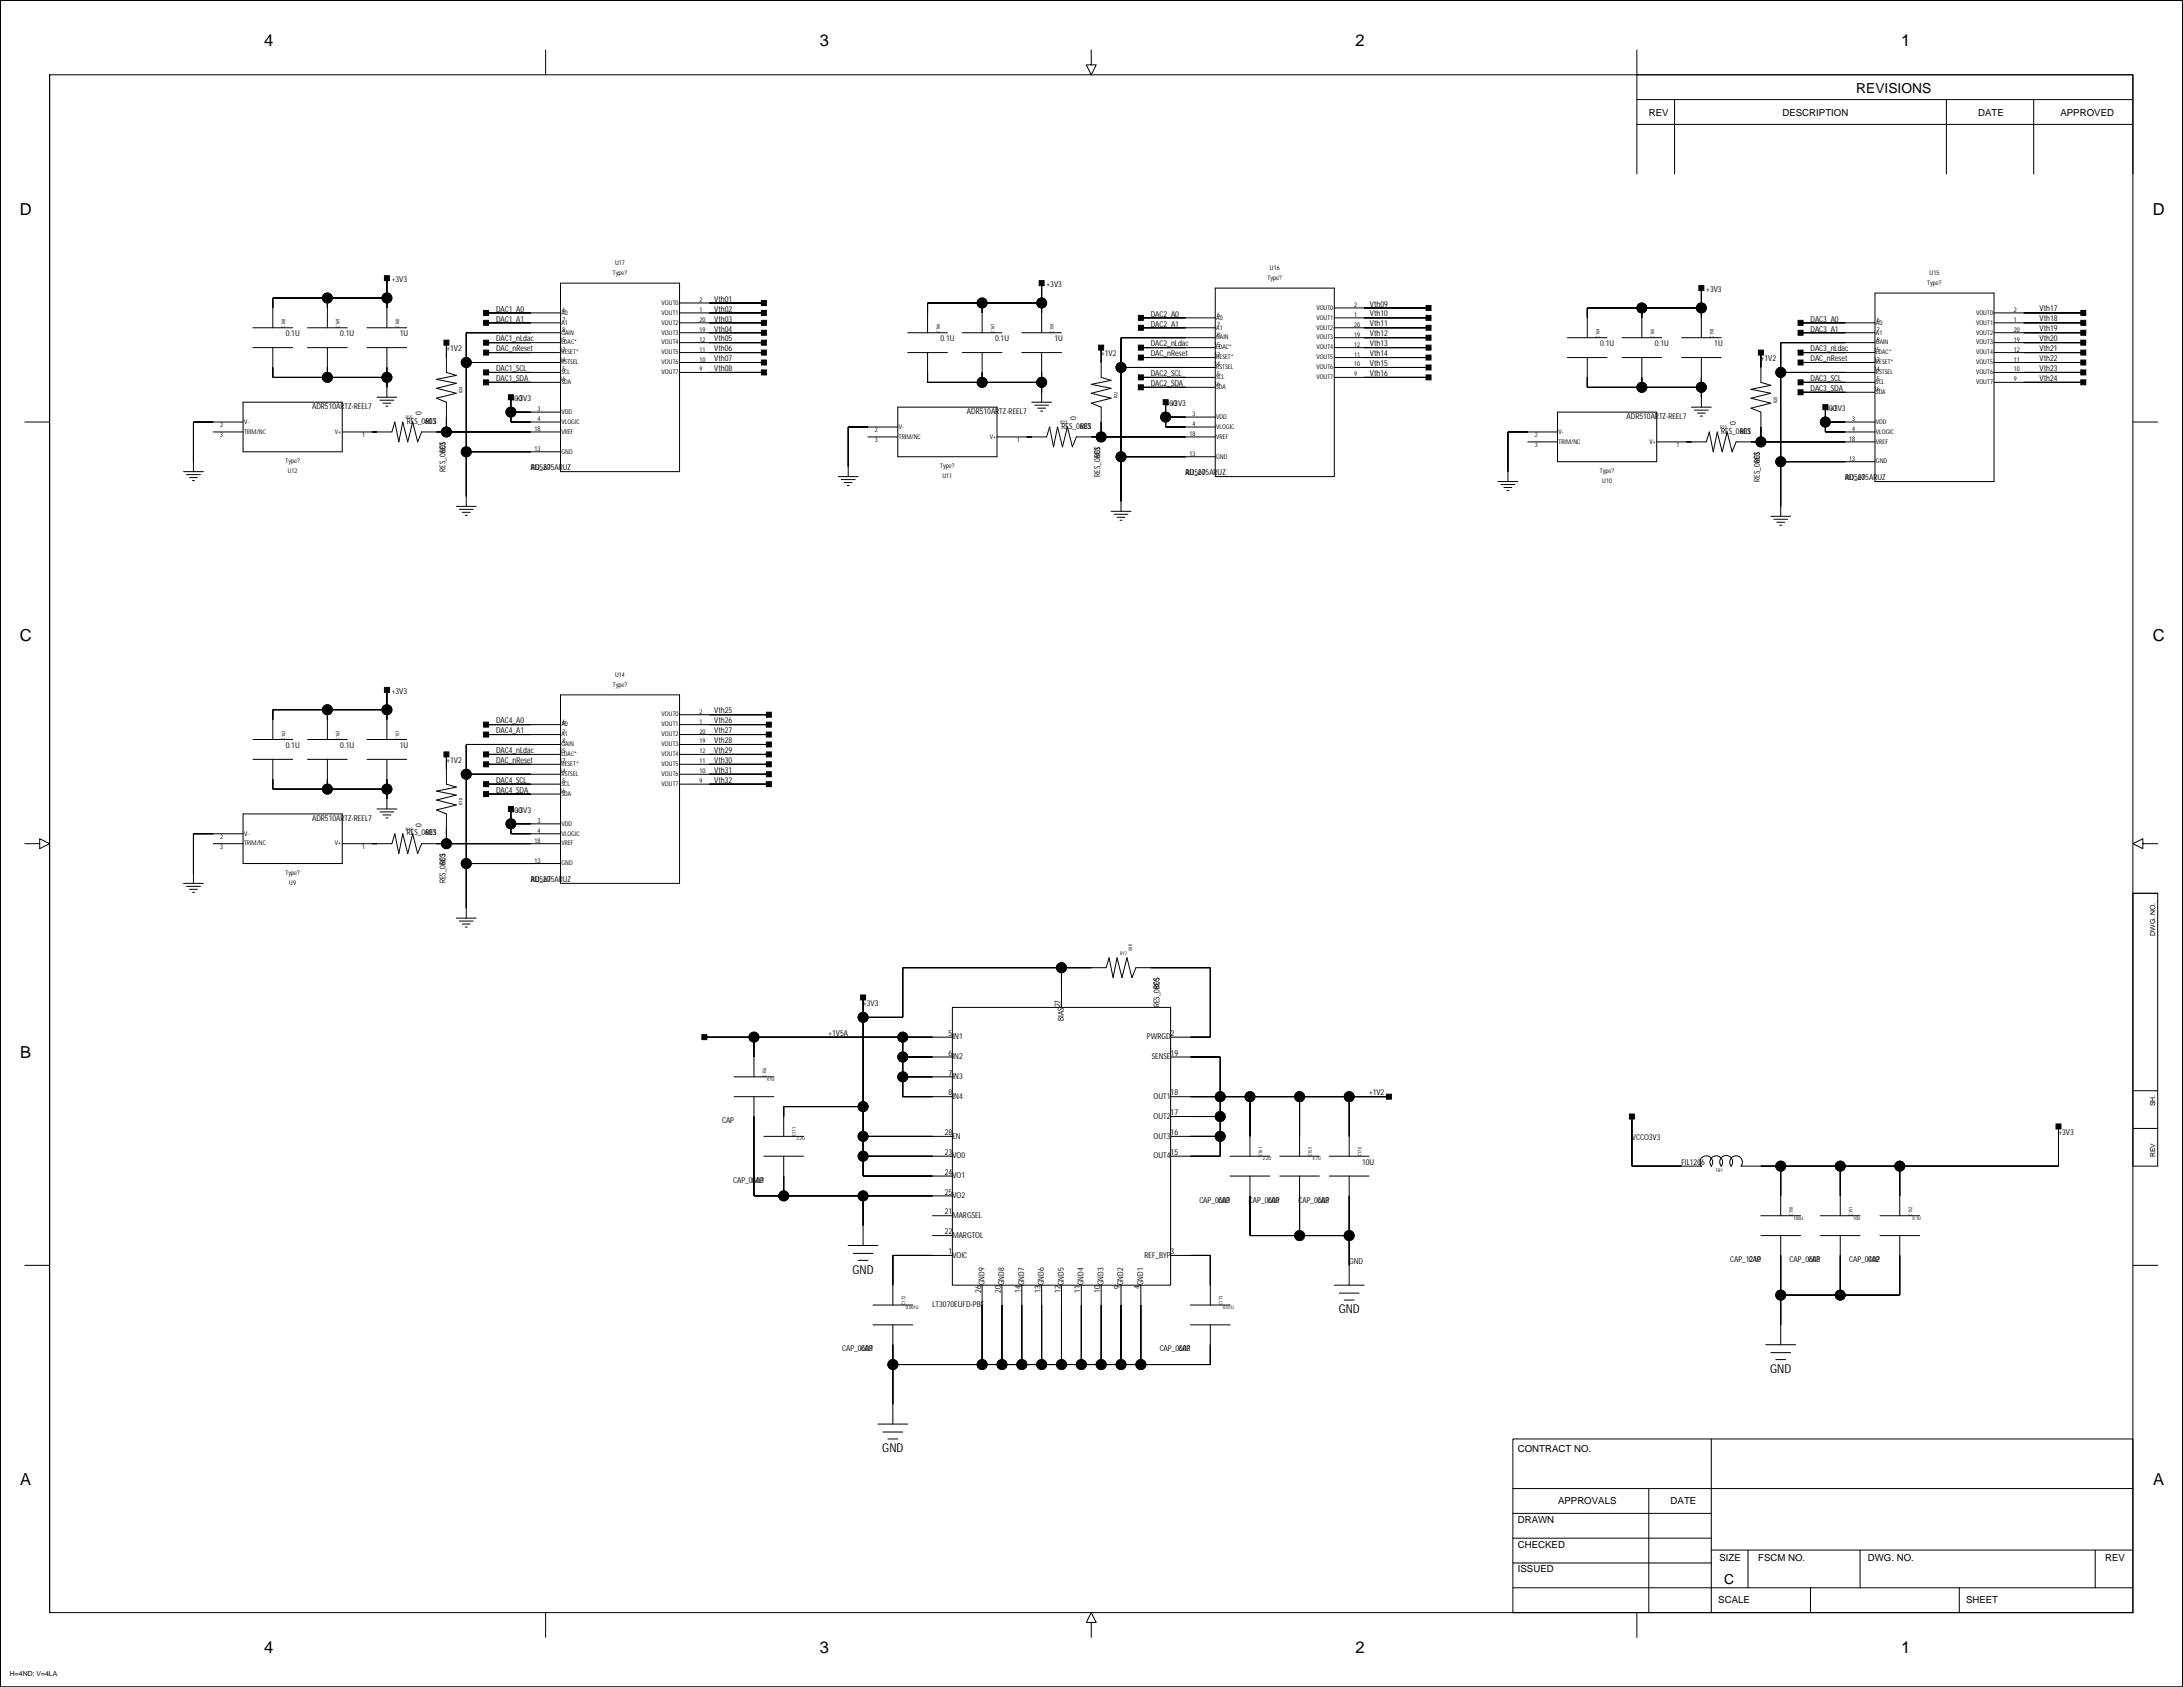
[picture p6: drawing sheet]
<svg xmlns="http://www.w3.org/2000/svg" width="559mm" height="432mm" viewBox="0 0 559 432" stroke-linecap="round" stroke-linejoin="round" font-family="sans-serif">
<defs><g id="words">
<g font-size="4.2">
<text x="67.6" y="11.8">4</text>
<text x="209.8" y="11.8">3</text>
<text x="347" y="11.8">2</text>
<text x="486.6" y="11.8">1</text>
<text x="5.1" y="54.9">D</text>
<text x="551" y="54.9">D</text>
<text x="5.1" y="164.1">C</text>
<text x="551" y="164.1">C</text>
<text x="5.2" y="270.8">B</text>
<text x="5.2" y="380">A</text>
<text x="551.2" y="380">A</text>
<text x="67.6" y="423.2">4</text>
<text x="209.8" y="423.2">3</text>
<text x="347" y="423.2">2</text>
<text x="486.6" y="423.2">1</text>
</g>
<g font-size="3.5">
<text x="475.2" y="23.7">REVISIONS</text>
<text x="441.4" y="405.5">C</text>
</g>
<g font-size="3.1">
<text x="218.2" y="326">GND</text>
<text x="342.7" y="336.2">GND</text>
<text x="453.1" y="351.4">GND</text>
<text x="225.9" y="371.7">GND</text>
</g>
<g font-size="2.5">
<text x="422.1" y="29.7">REV</text>
<text x="456.3" y="29.7">DESCRIPTION</text>
<text x="506.4" y="29.7">DATE</text>
<text x="527.4" y="29.7">APPROVED</text>
<text x="388.5" y="371.7">CONTRACT NO.</text>
<text x="388.5" y="389.8">DRAWN</text>
<text x="398.8" y="384.9">APPROVALS</text>
<text x="427.6" y="384.9">DATE</text>
<text x="388.5" y="396.1">CHECKED</text>
<text x="440.1" y="399.7">SIZE</text>
<text x="450" y="399.7">FSCM NO.</text>
<text x="478.1" y="399.7">DWG. NO.</text>
<text x="538.9" y="399.7">REV</text>
<text x="388.5" y="402.5">ISSUED</text>
<text x="439.8" y="410.3">SCALE</text>
<text x="503.3" y="410.3">SHEET</text>
</g>
<g font-size="2.1">
<text x="100.3" y="72.2">+3V3</text>
<text x="182.8" y="77.2">Vth01</text>
<text x="267.9" y="73.4">+3V3</text>
<text x="436.8" y="74.7">+3V3</text>
<text x="127" y="82.3">DAC1_A1</text>
<text x="127" y="79.8">DAC1_A0</text>
<text x="182.8" y="79.8">Vth02</text>
<text x="182.8" y="82.3">Vth03</text>
<text x="294.6" y="83.6">DAC2_A1</text>
<text x="294.6" y="81">DAC2_A0</text>
<text x="350.7" y="78.5">Vth09</text>
<text x="350.7" y="81">Vth10</text>
<text x="350.7" y="83.5">Vth11</text>
<text x="463.4" y="82.3">DAC3_A0</text>
<text x="522.1" y="79.7">Vth17</text>
<text x="522.1" y="82.3">Vth18</text>
<text x="73.1" y="86.1">0.1U</text>
<text x="87.1" y="86.1">0.1U</text>
<text x="102.3" y="86.1">1U</text>
<text x="114.3" y="89.9">+1V2</text>
<text x="127" y="89.9">DAC_nReset</text>
<text x="127" y="87.4">DAC1_nLdac</text>
<text x="182.8" y="84.9">Vth04</text>
<text x="182.8" y="87.4">Vth05</text>
<text x="182.8" y="89.9">Vth06</text>
<text x="240.7" y="87.4">0.1U</text>
<text x="254.7" y="87.4">0.1U</text>
<text x="269.9" y="87.4">1U</text>
<text x="294.6" y="88.7">DAC2_nLdac</text>
<text x="350.7" y="86.1">Vth12</text>
<text x="350.7" y="88.6">Vth13</text>
<text x="409.6" y="88.7">0.1U</text>
<text x="423.6" y="88.7">0.1U</text>
<text x="438.8" y="88.7">1U</text>
<text x="463.4" y="84.9">DAC3_A1</text>
<text x="463.4" y="89.9">DAC3_nLdac</text>
<text x="522.1" y="84.8">Vth19</text>
<text x="522.1" y="87.3">Vth20</text>
<text x="522.1" y="89.9">Vth21</text>
<text x="127" y="95">DAC1_SCL</text>
<text x="182.8" y="92.5">Vth07</text>
<text x="182.8" y="95">Vth08</text>
<text x="281.9" y="91.2">+1V2</text>
<text x="294.6" y="91.2">DAC_nReset</text>
<text x="350.7" y="91.1">Vth14</text>
<text x="350.7" y="93.7">Vth15</text>
<text x="450.7" y="92.5">+1V2</text>
<text x="463.4" y="92.5">DAC_nReset</text>
<text x="522.1" y="92.4">Vth22</text>
<text x="522.1" y="95">Vth23</text>
<text x="127" y="97.5">DAC1_SDA</text>
<text x="294.6" y="98.8">DAC2_SDA</text>
<text x="294.6" y="96.3">DAC2_SCL</text>
<text x="350.7" y="96.2">Vth16</text>
<text x="463.4" y="100.1">DAC3_SDA</text>
<text x="463.4" y="97.5">DAC3_SCL</text>
<text x="522.1" y="97.5">Vth24</text>
<text x="79.9" y="104.6">ADR510ARTZ-REEL7</text>
<text x="107.9" y="106.2" transform="rotate(-90 107.9 106.2)">0</text>
<text x="130.8" y="102.6">400</text>
<text x="132" y="102.6">+3V3</text>
<text x="247.5" y="105.9">ADR510ARTZ-REEL7</text>
<text x="275.5" y="107.5" transform="rotate(-90 275.5 107.5)">0</text>
<text x="298.4" y="103.9">400</text>
<text x="299.7" y="103.9">+3V3</text>
<text x="416.4" y="107.2">ADR510ARTZ-REEL7</text>
<text x="467.3" y="105.2">400</text>
<text x="468.5" y="105.2">+3V3</text>
<text x="104.1" y="108.5">RES_0603</text>
<text x="108.9" y="108.5">RES</text>
<text x="271.7" y="109.7">RES_0603</text>
<text x="276.5" y="109.7">RES</text>
<text x="440.6" y="111">RES_0603</text>
<text x="444.4" y="108.8" transform="rotate(-90 444.4 108.8)">0</text>
<text x="445.4" y="111">RES</text>
<text x="114" y="115.9" transform="rotate(-90 114 115.9)">RES</text>
<text x="281.6" y="117.2" transform="rotate(-90 281.6 117.2)">RES</text>
<text x="450.5" y="118.5" transform="rotate(-90 450.5 118.5)">RES</text>
<text x="114" y="120.7" transform="rotate(-90 114 120.7)">RES_0603</text>
<text x="135.9" y="120.4">RU_20</text>
<text x="135.9" y="120.4">AD5675ARUZ</text>
<text x="281.6" y="122" transform="rotate(-90 281.6 122)">RES_0603</text>
<text x="303.5" y="121.7">RU_20</text>
<text x="303.5" y="121.7">AD5675ARUZ</text>
<text x="450.5" y="123.3" transform="rotate(-90 450.5 123.3)">RES_0603</text>
<text x="472.3" y="122.9">AD5675ARUZ</text>
<text x="472.3" y="122.9">RU_20</text>
<text x="100.3" y="177.5">+3V3</text>
<text x="127" y="185.2">DAC4_A0</text>
<text x="182.8" y="182.6">Vth25</text>
<text x="182.8" y="185.2">Vth26</text>
<text x="73.1" y="191.5">0.1U</text>
<text x="87.1" y="191.5">0.1U</text>
<text x="102.3" y="191.5">1U</text>
<text x="127" y="187.7">DAC4_A1</text>
<text x="182.8" y="187.7">Vth27</text>
<text x="182.8" y="190.2">Vth28</text>
<text x="114.3" y="195.3">+1V2</text>
<text x="127" y="195.3">DAC_nReset</text>
<text x="127" y="192.8">DAC4_nLdac</text>
<text x="182.8" y="192.8">Vth29</text>
<text x="182.8" y="195.3">Vth30</text>
<text x="182.8" y="197.9">Vth31</text>
<text x="127" y="202.9">DAC4_SDA</text>
<text x="127" y="200.4">DAC4_SCL</text>
<text x="182.8" y="200.4">Vth32</text>
<text x="130.8" y="208">400</text>
<text x="132" y="208">+3V3</text>
<text x="79.9" y="210">ADR510ARTZ-REEL7</text>
<text x="104.1" y="213.8">RES_0603</text>
<text x="107.9" y="211.6" transform="rotate(-90 107.9 211.6)">0</text>
<text x="108.9" y="213.8">RES</text>
<text x="114" y="221.3" transform="rotate(-90 114 221.3)">RES</text>
<text x="114" y="226.1" transform="rotate(-90 114 226.1)">RES_0603</text>
<text x="135.9" y="225.8">RU_20</text>
<text x="135.9" y="225.8">AD5675ARUZ</text>
<text x="220.9" y="257.5">+3V3</text>
<text x="271.4" y="257.8" transform="rotate(-90 271.4 257.8)">27</text>
<text x="296.8" y="257.8" transform="rotate(-90 296.8 257.8)">RES_0805</text>
<text x="296.8" y="253.1" transform="rotate(-90 296.8 253.1)">RES</text>
<text x="272.3" y="261.3" transform="rotate(-90 272.3 261.3)">BIAS</text>
<text x="212" y="265.1">+1V5A</text>
<text x="242.8" y="265.1">5</text>
<text x="243.8" y="266">IN1</text>
<text x="293.6" y="266">PW</text>
<text x="296.3" y="266">RGD</text>
<text x="299.7" y="265.1">2</text>
<text x="242.8" y="270.2">6</text>
<text x="242.8" y="275.3">7</text>
<text x="243.8" y="271.1">IN2</text>
<text x="294.8" y="271.1">SENSE</text>
<text x="299.7" y="270.2">19</text>
<text x="242.8" y="280.4">8</text>
<text x="243.8" y="276.2">IN3</text>
<text x="243.8" y="281.3">IN4</text>
<text x="295.3" y="281.3">OUT1</text>
<text x="299.7" y="280.4">18</text>
<text x="350.4" y="280.4">+1V2</text>
<text x="184.8" y="287.5">CAP</text>
<text x="295.3" y="286.4">OUT2</text>
<text x="299.7" y="285.5">17</text>
<text x="241.9" y="290.5">28</text>
<text x="243.8" y="291.4">EN</text>
<text x="295.3" y="291.4">OUT3</text>
<text x="299.7" y="290.5">16</text>
<text x="417.7" y="291.8">VCCO3V3</text>
<text x="526.9" y="290.5">+3V3</text>
<text x="241.9" y="295.6">23</text>
<text x="243.8" y="296.5">VO0</text>
<text x="295.3" y="296.5">OUT4</text>
<text x="299.7" y="295.6">15</text>
<text x="348.7" y="298.2">10U</text>
<text x="430.4" y="298.2">FIL1206</text>
<text x="187.7" y="302.7">CAP_0603</text>
<text x="192.4" y="302.7">CAP</text>
<text x="241.9" y="300.7">24</text>
<text x="241.9" y="305.8">25</text>
<text x="243.8" y="301.6">VO1</text>
<text x="241.9" y="310.9">21</text>
<text x="243.8" y="306.7">VO2</text>
<text x="243.8" y="311.7">MARGSEL</text>
<text x="307" y="307.8">CAP_0603</text>
<text x="311.8" y="307.8">CAP</text>
<text x="319.7" y="307.8">CAP_0603</text>
<text x="324.5" y="307.8">CAP</text>
<text x="332.4" y="307.8">CAP_0603</text>
<text x="337.2" y="307.8">CAP</text>
<text x="241.9" y="315.9">22</text>
<text x="243.8" y="316.8">MARGTOL</text>
<text x="242.8" y="321">1</text>
<text x="243.8" y="321.9">VOIC</text>
<text x="292.9" y="321.9">REF_BYP</text>
<text x="299.7" y="321">3</text>
<text x="345.4" y="323.6">GND</text>
<text x="442.9" y="323">CAP_1210</text>
<text x="447.7" y="323">CAP</text>
<text x="458.1" y="323">CAP_0603</text>
<text x="462.9" y="323">CAP</text>
<text x="473.3" y="323">CAP_0402</text>
<text x="478.1" y="323">CAP</text>
<text x="252" y="329" transform="rotate(-90 252 329)">GND9</text>
<text x="257" y="329" transform="rotate(-90 257 329)">GND8</text>
<text x="262.1" y="329" transform="rotate(-90 262.1 329)">GND7</text>
<text x="267.2" y="329" transform="rotate(-90 267.2 329)">GND6</text>
<text x="272.3" y="329" transform="rotate(-90 272.3 329)">GND5</text>
<text x="277.4" y="329" transform="rotate(-90 277.4 329)">GND4</text>
<text x="282.4" y="329" transform="rotate(-90 282.4 329)">GND3</text>
<text x="286.7" y="329.9" transform="rotate(-90 286.7 329.9)">9</text>
<text x="287.5" y="329" transform="rotate(-90 287.5 329)">GND2</text>
<text x="291.7" y="329.9" transform="rotate(-90 291.7 329.9)">4</text>
<text x="292.6" y="329" transform="rotate(-90 292.6 329)">GND1</text>
<text x="238.7" y="334.6">LT3070EUFD-PBF</text>
<text x="251.1" y="330.9" transform="rotate(-90 251.1 330.9)">26</text>
<text x="256.2" y="330.9" transform="rotate(-90 256.2 330.9)">20</text>
<text x="261.3" y="330.9" transform="rotate(-90 261.3 330.9)">14</text>
<text x="266.4" y="330.9" transform="rotate(-90 266.4 330.9)">13</text>
<text x="271.4" y="330.9" transform="rotate(-90 271.4 330.9)">12</text>
<text x="276.5" y="330.9" transform="rotate(-90 276.5 330.9)">11</text>
<text x="281.6" y="330.9" transform="rotate(-90 281.6 330.9)">10</text>
<text x="215.6" y="345.9">CAP_0603</text>
<text x="220.4" y="345.9">CAP</text>
<text x="296.9" y="345.9">CAP_0603</text>
<text x="301.6" y="345.9">CAP</text>
</g>
<g font-size="1.8">
<text x="551.7" y="239.5" transform="rotate(-90 551.7 239.5)">DWG. NO.</text>
<text x="551.7" y="283.2" transform="rotate(-90 551.7 283.2)">SH.</text>
<text x="551.7" y="296.2" transform="rotate(-90 551.7 296.2)">REV</text>
<text x="2.5" y="428.9">H=4ND; V=4LA</text>
</g>
<g font-size="1.7">
<text x="156.9" y="70.4">Type?</text>
<text x="157.5" y="67.8">U17</text>
<text x="324.5" y="71.7">Type?</text>
<text x="325.1" y="69.1">U16</text>
<text x="493.9" y="70.4">U15</text>
<text x="179" y="77.3">2</text>
<text x="493.3" y="72.9">Type?</text>
<text x="143.7" y="80.5">A0</text>
<text x="143.7" y="83.1">A1</text>
<text x="144" y="82.4">7</text>
<text x="144" y="79.8">6</text>
<text x="169.4" y="78">VOUT0</text>
<text x="169.4" y="80.5">VOUT1</text>
<text x="169.4" y="83.1">VOUT2</text>
<text x="179" y="79.8">1</text>
<text x="179" y="82.4">20</text>
<text x="311.3" y="81.8">A0</text>
<text x="311.6" y="83.6">7</text>
<text x="311.6" y="81.1">6</text>
<text x="337" y="79.3">VOUT0</text>
<text x="337" y="81.8">VOUT1</text>
<text x="346.6" y="78.6">2</text>
<text x="346.6" y="81.1">1</text>
<text x="346.6" y="83.6">20</text>
<text x="480.2" y="83.1">A0</text>
<text x="480.5" y="82.4">6</text>
<text x="505.8" y="80.5">VOUT0</text>
<text x="505.8" y="83.1">VOUT1</text>
<text x="515.5" y="79.8">2</text>
<text x="515.5" y="82.4">1</text>
<text x="143.2" y="90">17</text>
<text x="143.2" y="87.5">15</text>
<text x="143.7" y="85.6">GAIN</text>
<text x="143.7" y="88.2">LDAC*</text>
<text x="144" y="84.9">8</text>
<text x="169.4" y="85.6">VOUT3</text>
<text x="169.4" y="88.2">VOUT4</text>
<text x="179" y="84.9">19</text>
<text x="179" y="87.5">12</text>
<text x="179" y="90">11</text>
<text x="310.8" y="88.7">15</text>
<text x="311.3" y="84.4">A1</text>
<text x="311.3" y="86.9">GAIN</text>
<text x="311.3" y="89.4">LDAC*</text>
<text x="311.6" y="86.2">8</text>
<text x="337" y="84.4">VOUT2</text>
<text x="337" y="86.9">VOUT3</text>
<text x="337" y="89.4">VOUT4</text>
<text x="346.6" y="86.2">19</text>
<text x="346.6" y="88.7">12</text>
<text x="479.7" y="90">15</text>
<text x="480.2" y="85.6">A1</text>
<text x="480.2" y="88.2">GAIN</text>
<text x="480.5" y="84.9">7</text>
<text x="480.5" y="87.5">8</text>
<text x="505.8" y="85.6">VOUT2</text>
<text x="505.8" y="88.2">VOUT3</text>
<text x="515.5" y="84.9">20</text>
<text x="515.5" y="87.5">19</text>
<text x="515.5" y="90">12</text>
<text x="143.2" y="92.5">14</text>
<text x="143.7" y="90.7">RESET*</text>
<text x="143.7" y="93.2">RSTSEL</text>
<text x="143.7" y="95.8">SCL</text>
<text x="144" y="95.1">5</text>
<text x="169.4" y="90.7">VOUT5</text>
<text x="169.4" y="93.2">VOUT6</text>
<text x="169.4" y="95.8">VOUT7</text>
<text x="179" y="92.5">10</text>
<text x="179" y="95.1">9</text>
<text x="310.8" y="93.8">14</text>
<text x="310.8" y="91.3">17</text>
<text x="311.3" y="92">RESET*</text>
<text x="311.3" y="94.5">RSTSEL</text>
<text x="337" y="92">VOUT5</text>
<text x="337" y="94.5">VOUT6</text>
<text x="346.6" y="91.3">11</text>
<text x="346.6" y="93.8">10</text>
<text x="479.7" y="92.5">17</text>
<text x="479.7" y="95.1">14</text>
<text x="480.2" y="90.7">LDAC*</text>
<text x="480.2" y="93.2">RESET*</text>
<text x="480.2" y="95.8">RSTSEL</text>
<text x="505.8" y="90.7">VOUT4</text>
<text x="505.8" y="93.2">VOUT5</text>
<text x="505.8" y="95.8">VOUT6</text>
<text x="515.5" y="92.5">11</text>
<text x="515.5" y="95.1">10</text>
<text x="143.2" y="97.6">16</text>
<text x="143.7" y="98.3">SDA</text>
<text x="310.8" y="98.9">16</text>
<text x="311.3" y="97.1">SCL</text>
<text x="311.3" y="99.6">SDA</text>
<text x="311.6" y="96.3">5</text>
<text x="337" y="97.1">VOUT7</text>
<text x="346.6" y="96.3">9</text>
<text x="479.7" y="100.2">16</text>
<text x="480.2" y="98.3">SCL</text>
<text x="480.2" y="100.9">SDA</text>
<text x="480.5" y="97.6">5</text>
<text x="505.8" y="98.3">VOUT7</text>
<text x="515.5" y="97.6">9</text>
<text x="137.6" y="107.8">4</text>
<text x="137.6" y="105.2">3</text>
<text x="143.7" y="105.9">VDD</text>
<text x="305.2" y="106.5">3</text>
<text x="311.3" y="107.2">VDD</text>
<text x="474.1" y="107.8">3</text>
<text x="56.4" y="111.9">3</text>
<text x="56.4" y="109.4">2</text>
<text x="62.5" y="108.5">V-</text>
<text x="62.5" y="111">TRIM/NC</text>
<text x="85.7" y="111">V+</text>
<text x="92.7" y="111.9">1</text>
<text x="136.9" y="110.3">18</text>
<text x="143.7" y="108.5">VLOGIC</text>
<text x="143.7" y="111">VREF</text>
<text x="224" y="110.7">2</text>
<text x="224" y="113.2">3</text>
<text x="230.1" y="109.7">V-</text>
<text x="230.1" y="112.3">TRIM/NC</text>
<text x="253.3" y="112.3">V+</text>
<text x="260.3" y="113.2">1</text>
<text x="304.5" y="111.6">18</text>
<text x="305.2" y="109">4</text>
<text x="311.3" y="109.7">VLOGIC</text>
<text x="311.3" y="112.3">VREF</text>
<text x="392.8" y="111.9">2</text>
<text x="398.9" y="111">V-</text>
<text x="398.9" y="113.6">TRIM/NC</text>
<text x="422.2" y="113.6">V+</text>
<text x="473.3" y="112.8">18</text>
<text x="474.1" y="110.3">4</text>
<text x="480.2" y="108.5">VDD</text>
<text x="480.2" y="111">VLOGIC</text>
<text x="480.2" y="113.6">VREF</text>
<text x="73.1" y="118.6">Type?</text>
<text x="136.9" y="115.4">13</text>
<text x="143.7" y="116.1">GND</text>
<text x="240.7" y="119.9">Type?</text>
<text x="304.5" y="116.7">13</text>
<text x="311.3" y="117.4">GND</text>
<text x="392.8" y="114.5">3</text>
<text x="429.2" y="114.5">1</text>
<text x="473.3" y="117.9">13</text>
<text x="480.2" y="118.6">GND</text>
<text x="73.7" y="121.2">U12</text>
<text x="241.3" y="122.4">U11</text>
<text x="409.5" y="121.2">Type?</text>
<text x="410.1" y="123.7">U10</text>
<text x="157.5" y="173.2">U14</text>
<text x="156.9" y="175.8">Type?</text>
<text x="143.7" y="185.9">A0</text>
<text x="144" y="185.2">6</text>
<text x="169.4" y="183.4">VOUT0</text>
<text x="169.4" y="185.9">VOUT1</text>
<text x="179" y="182.7">2</text>
<text x="179" y="185.2">1</text>
<text x="143.7" y="188.5">A1</text>
<text x="143.7" y="191">GAIN</text>
<text x="144" y="190.3">8</text>
<text x="144" y="187.8">7</text>
<text x="169.4" y="188.5">VOUT2</text>
<text x="169.4" y="191">VOUT3</text>
<text x="179" y="187.8">20</text>
<text x="179" y="190.3">19</text>
<text x="143.2" y="197.9">14</text>
<text x="143.2" y="195.4">17</text>
<text x="143.2" y="192.8">15</text>
<text x="143.7" y="193.5">LDAC*</text>
<text x="143.7" y="196.1">RESET*</text>
<text x="169.4" y="193.5">VOUT4</text>
<text x="169.4" y="196.1">VOUT5</text>
<text x="179" y="192.8">12</text>
<text x="179" y="195.4">11</text>
<text x="179" y="197.9">10</text>
<text x="143.2" y="203">16</text>
<text x="143.7" y="198.6">RSTSEL</text>
<text x="143.7" y="201.2">SCL</text>
<text x="143.7" y="203.7">SDA</text>
<text x="144" y="200.5">5</text>
<text x="169.4" y="198.6">VOUT6</text>
<text x="169.4" y="201.2">VOUT7</text>
<text x="179" y="200.5">9</text>
<text x="56.4" y="214.8">2</text>
<text x="62.5" y="213.9">V-</text>
<text x="136.9" y="215.7">18</text>
<text x="137.6" y="213.2">4</text>
<text x="137.6" y="210.6">3</text>
<text x="143.7" y="211.3">VDD</text>
<text x="143.7" y="213.9">VLOGIC</text>
<text x="56.4" y="217.3">3</text>
<text x="62.5" y="216.4">TRIM/NC</text>
<text x="85.7" y="216.4">V+</text>
<text x="92.7" y="217.3">1</text>
<text x="136.9" y="220.8">13</text>
<text x="143.7" y="216.4">VREF</text>
<text x="143.7" y="221.5">GND</text>
<text x="73.1" y="224">Type?</text>
<text x="74" y="226.6">U9</text>
</g>
<g font-size="1.2">
<text x="73" y="83.9" transform="rotate(-90 73 83.9)">C168</text>
<text x="86.9" y="83.9" transform="rotate(-90 86.9 83.9)">C169</text>
<text x="102.2" y="83.9" transform="rotate(-90 102.2 83.9)">C160</text>
<text x="240.6" y="85.2" transform="rotate(-90 240.6 85.2)">C166</text>
<text x="254.5" y="85.2" transform="rotate(-90 254.5 85.2)">C167</text>
<text x="269.8" y="85.2" transform="rotate(-90 269.8 85.2)">C159</text>
<text x="409.4" y="86.4" transform="rotate(-90 409.4 86.4)">C164</text>
<text x="423.4" y="86.4" transform="rotate(-90 423.4 86.4)">C165</text>
<text x="438.6" y="86.4" transform="rotate(-90 438.6 86.4)">C158</text>
<text x="118.4" y="100.7" transform="rotate(-90 118.4 100.7)">R24</text>
<text x="286" y="101.9" transform="rotate(-90 286 101.9)">R22</text>
<text x="103.9" y="107.3">R25</text>
<text x="454.9" y="103.2" transform="rotate(-90 454.9 103.2)">R20</text>
<text x="271.5" y="108.5">R23</text>
<text x="440.3" y="109.8">R21</text>
<text x="73" y="189.3" transform="rotate(-90 73 189.3)">C162</text>
<text x="86.9" y="189.3" transform="rotate(-90 86.9 189.3)">C163</text>
<text x="102.2" y="189.3" transform="rotate(-90 102.2 189.3)">C157</text>
<text x="118.4" y="206" transform="rotate(-90 118.4 206)">R18</text>
<text x="103.9" y="212.7">R19</text>
<text x="286.7" y="244.4">R17</text>
<text x="289.8" y="243.4" transform="rotate(-90 289.8 243.4)">50K</text>
<text x="196.1" y="275.6" transform="rotate(-90 196.1 275.6)">C156</text>
<text x="196.3" y="276.6">47U</text>
<text x="203.7" y="290.9" transform="rotate(-90 203.7 290.9)">C171</text>
<text x="203.9" y="291.9">2.2U</text>
<text x="323.1" y="295.9" transform="rotate(-90 323.1 295.9)">C161</text>
<text x="323.3" y="297">2.2U</text>
<text x="335.8" y="295.9" transform="rotate(-90 335.8 295.9)">C155</text>
<text x="336" y="297">4.7U</text>
<text x="348.5" y="295.9" transform="rotate(-90 348.5 295.9)">C170</text>
<text x="439.3" y="300.1">FB1</text>
<text x="459" y="311.2" transform="rotate(-90 459 311.2)">C150</text>
<text x="474.2" y="311.2" transform="rotate(-90 474.2 311.2)">C151</text>
<text x="489.4" y="311.2" transform="rotate(-90 489.4 311.2)">C152</text>
<text x="459.1" y="312.2">100U</text>
<text x="474.4" y="312.2">10U</text>
<text x="489.6" y="312.2">0.1U</text>
<text x="231.7" y="334" transform="rotate(-90 231.7 334)">C172</text>
<text x="231.8" y="335.1">0.001U</text>
<text x="312.9" y="334" transform="rotate(-90 312.9 334)">C173</text>
<text x="313.1" y="335.1">0.01U</text>
</g>
</g></defs>
<g fill="none" stroke="#000" stroke-width=".26">
<path d="M0 .1h558.7v431.7h-558.7zM0 .1v431.7v-431.7h558.7v431.7h-558.7M12.7 19.1v393.7v-393.7h533.3v393.7h-533.3M139.7 12.8v6.3M279.3 12.8v3.8h-1.2l1.2 2.5 1.3-2.5h-1.3M419 19.1h127v25.4M419 12.8v31.7M419 31.8h127M419 25.5h127M428.7 25.5v19M498.2 25.5v19M520.6 25.5v19"/>
<path d="M83.8 76.3v7.6M99 76.3h-29.2v7.6M99 71.2v12.7M143.5 72.5h30.5v48.2h-30.5zM174 77.6h21.5M251.4 77.6v7.6M266.6 77.6h-29.2v7.6M266.6 72.5v12.7M311.1 73.7h30.5v48.3h-30.5zM341.6 78.8h24.1M420.3 78.8v7.6M435.5 78.8h-29.2v7.6"/>
<path d="M435.5 73.7v12.7M480 75h30.4v48.3h-30.4zM64.8 89h10.1M64.8 83.9h10.1M69.8 89v7.6h29.2M78.7 89h10.2M78.7 83.9h10.2M83.8 89v7.6M94 89h10.1M94 83.9h10.1M99 99.1h.1M99 89v12.7"/>
<path d="M114.3 87.7v7.6l2.5 .8-5.1 1 5.1 1-5.1 1.3 5.1 1.3-5.1 1.2 2.6 1v7.7M119.4 92.8h24.1M124.4 80.1h19.1M124.4 82.6h19.1M124.4 87.7h19.1M124.4 90.2h19.1M124.4 95.3h19.1M124.4 97.9h19.1M143.5 85.2h-24.1v44.4M174 80.1h21.5M174 82.6h21.5M174 85.2h21.5"/>
<path d="M174 87.7h21.5M174 90.2h21.5M174 92.8h21.5M174 95.3h21.5M232.4 85.2h10.1M232.4 90.2h10.1M237.4 90.2v7.7h29.2M246.3 85.2h10.2M246.3 90.2h10.2M251.4 90.2v7.7M261.6 85.2h10.1M261.6 90.2h10.1"/>
<path d="M266.6 90.2v12.7M281.9 89v7.6l2.5 .8-5.1 1 5.1 1-5.1 1.3 5.1 1.2-5.1 1.3 2.6 1v7.6M287 94.1h24.1M292 89h19.1M292 83.9h19.1M292 96.6h19.1M292 81.4h19.1M292 91.5h19.1M292 99.1h19.1M311.1 86.4h-24.1v44.5M341.6 89h24.1M341.6 83.9h24.1"/>
<path d="M341.6 96.6h24.1M341.6 81.4h24.1M341.6 86.4h24.1M341.6 91.5h24.1M341.6 94.1h24.1M401.2 86.4h10.2M401.2 91.5h10.2M406.3 91.5v7.6h29.2M415.2 86.4h10.2M415.2 91.5h10.2M420.3 91.5v7.6M430.4 86.4h10.2"/>
<path d="M430.4 91.5h10.2M435.5 91.5v12.7M450.7 90.2v7.7l2.6 .7-5.1 1 5.1 1.1-5.1 1.2 5.1 1.3-5.1 1.3 2.5 1v7.6M455.8 95.3h24.2M460.9 82.6h19.1M460.9 85.2h19.1M460.9 90.2h19.1M460.9 92.8h19.1M460.9 97.9h19.1M480 87.7h-24.2v44.4M510.4 80.1h22.9M510.4 82.6h22.9"/>
<path d="M510.4 85.2h22.9M510.4 87.7h22.9M510.4 90.2h22.9M510.4 92.8h22.9M510.4 95.3h22.9M510.4 97.9h22.9M6.3 108h6.4M49.5 118.2h.1M54.6 110.6h7.6M62.2 108h-12.7v12.7M62.2 102.9h25.4v12.7h-25.4zM87.6 110.6h12.7l.8-2.6 1 5.1 1-5.1 1.3 5.1 1.2-5.1 1.3 5.1 1-2.5h35.6"/>
<path d="M96.5 101.7h5.1M97.3 102.4h3.5M98 103.2h2.1M98.8 104h.5M119.4 115.6h24.1M130.8 101.7v6.3h12.7M130.8 105.5h12.7M217.1 119.5h.1M222.2 111.8h7.6M229.8 109.3h-12.7v12.7M229.8 104.2h25.4v12.7h-25.4zM255.2 111.8h12.7l.8-2.5 1 5.1 1-5.1 1.3 5.1 1.2-5.1 1.3 5.1 1-2.6h35.6"/>
<path d="M264.1 102.9h5.1M264.9 103.7h3.5M265.6 104.5h2.1M266.4 105.2h.5M266.6 100.4h.1M287 116.9h24.1M298.4 102.9v6.4h12.7M298.4 106.8h12.7M391.1 113.1h7.6M398.7 110.6h-12.7v12.7M398.7 105.5h25.4v12.7h-25.4zM424.1 113.1h12.7l.7-2.5 1.1 5 1-5 1.2 5 1.3-5 1.3 5 1-2.5h35.6"/>
<path d="M433 104.2h5.1M433.7 105h3.6M434.5 105.7h2M435.3 106.5h.5M435.5 101.7h.1M455.8 118.2h24.2M460.9 100.4h19.1M467.3 108h12.7M467.3 104.2v6.4h12.7M546 108h6.3M47 120.7h5.1M47.7 121.5h3.6"/>
<path d="M48.5 122.2h2M49.3 123h.5M116.8 129.6h5.1M117.6 130.4h3.5M118.3 131.1h2.1M119.1 131.9h.5M119.4 127.1h.1M214.6 122h5.1M215.3 122.8h3.6M216.1 123.5h2M216.9 124.3h.5M284.4 130.9h5.1"/>
<path d="M285.2 131.6h3.5M285.9 132.4h2.1M286.7 133.2h.5M287 128.3h.1M383.5 123.3h5M384.2 124h3.6M385 124.8h2M385.7 125.5h.5M386 120.7h.1M453.3 132.1h5.1M454 132.9h3.6M454.8 133.7h2"/>
<path d="M455.6 134.4h.5M455.8 129.6h.1M99 176.6v12.7M143.5 177.9h30.5v48.2h-30.5zM64.8 194.4h10.1M64.8 189.3h10.1M69.8 194.4v7.6h29.2M78.7 194.4h10.2M78.7 189.3h10.2M83.8 181.7v7.6M83.8 194.4v7.6M94 194.4h10.1"/>
<path d="M94 189.3h10.1M99 181.7h-29.2v7.6M99 194.4v12.7M114.3 193.1v7.6l2.5 .8-5.1 1 5.1 1-5.1 1.3 5.1 1.2-5.1 1.3 2.6 1v7.6M119.4 198.2h24.1M124.4 185.5h19.1M124.4 188h19.1M124.4 193.1h19.1M124.4 195.6h19.1M143.5 190.6h-24.1v44.4M174 185.5h22.8M174 188h22.8"/>
<path d="M174 190.6h22.8M174 193.1h22.8M174 195.6h22.8M174 198.2h22.8M174 182.9h22.8M6.3 215.9h3.9v1.3l2.5-1.3-2.5-1.2v1.2M54.6 215.9h7.6M62.2 208.3h25.4v12.7h-25.4zM62.2 213.4h-12.7v12.7M87.6 215.9h12.7l.8-2.5 1 5.1 1-5.1 1.3 5.1 1.2-5.1 1.3 5.1 1-2.6h35.6M96.5 207.1h5.1M97.3 207.8h3.5"/>
<path d="M98 208.6h2.1M98.8 209.3h.5M99 204.5h.1M124.4 200.7h19.1M124.4 203.3h19.1M130.8 207.1v6.3h12.7M130.8 210.9h12.7M174 200.7h22.8M548.5 215.9v1.3l-2.5-1.3 2.5-1.2v1.2h3.8M47 226.1h5.1M47.7 226.9h3.6M48.5 227.6h2"/>
<path d="M49.3 228.4h.5M49.5 223.6h.1M116.8 235h5.1M117.6 235.8h3.5M118.3 236.5h2.1M119.1 237.3h.5M119.4 232.5h.1M119.4 221h24.1M546 228.6h6.3v69.9h-6.3zM546 228.6h6.3M220.9 255.3v45.7h22.9M243.8 257.8h55.9v71.2h-55.9z"/>
<path d="M271.7 247.7v10.1M180.3 265.5h63.5M187.9 275.6h10.2M193 265.5v10.1M220.9 260.4h10.2v-12.7h52l.8-2.5 1 5 1-5 1.3 5 1.3-5 1.2 5 1.1-2.5h19v17.8h-10.1M231.1 265.5v15.2h12.7M231.1 275.6h12.7M231.1 270.5h12.7M299.7 270.5h12.6v25.4h-12.6M546 279.2h6.3M187.9 280.7h10.2M193 280.7v25.4h50.8"/>
<path d="M195.5 295.9h10.2M195.5 290.9h10.2M200.6 295.9v10.2M220.9 283.2h-20.3v7.7M220.9 295.9h22.9M220.9 290.9h22.9M299.7 280.7h55.8M299.7 290.9h12.6M299.7 285.8h12.6M314.9 295.9h10.1M320 280.7v15.2M327.6 295.9h10.1"/>
<path d="M332.7 280.7v15.2M340.3 295.9h10.1M345.4 280.7v15.2M417.7 285.8v12.7h17.8M443.1 298.5a1.66 1.66 0 0 0-.1-2.3 1.66 1.66 0 0 0-2.3 0 1.66 1.66 0 0 0-.1 2.3 1.63 1.63 0 0 0-.2-2.2 1.63 1.63 0 0 0-2.2 0 1.63 1.63 0 0 0-.1 2.2 1.63 1.63 0 0 0-.2-2.2 1.63 1.63 0 0 0-2.2 0 1.63 1.63 0 0 0-.2 2.2M455.8 298.5v12.7M471.1 298.5v12.7M486.3 298.5v12.7M526.9 288.3v10.2h-81.2a1.63 1.63 0 0 0-.2-2.2 1.63 1.63 0 0 0-2.2 0 1.63 1.63 0 0 0-.2 2.2M546 288.8h6.3M217.1 318.8h7.6M220.9 306.1v12.7"/>
<path d="M238.7 316.3h5.1M238.7 311.2h5.1M314.9 301h10.1M320 301v15.3h25.4M327.6 301h10.1M332.7 301v15.3M340.3 301h10.1M345.4 301v28M450.7 316.3h10.2M450.7 311.2h10.2M455.8 316.3v27.9M466 316.3h10.1"/>
<path d="M466 311.2h10.1M471.1 316.3v15.2M481.2 316.3h10.2M481.2 311.2h10.2M486.3 316.3v15.2h-30.5M6.3 323.9h6.4M218.4 320.8h5.1M219.7 322.6h2.5M223.5 339.1h10.1M223.5 334h10.1M228.5 339.1v25.4M243.8 321.3h-15.3v12.7"/>
<path d="M251.4 329v20.3M256.5 329v20.3M261.6 329v20.3M266.6 329v20.3M271.7 329v20.3M276.8 329v20.3M281.9 329v20.3M287 329v20.3M292 329v20.3M299.7 321.3h10.1v12.7M304.7 339.1h10.2M304.7 334h10.2"/>
<path d="M309.8 339.1v10.2h-81.3M341.6 329h7.6M342.8 331h5.1M344.1 332.8h2.5M546 323.9h6.3M452 344.2h7.6M453.3 346.2h5.1M454.6 348h2.5M224.7 364.5h7.7M226 366.5h5.1M227.3 368.3h2.5M438.1 368.3v44.5"/>
<path d="M387.3 381h158.7M387.3 393.7h50.8M387.3 387.4h50.8M422.1 381v31.8M438.1 396.8h107.9M447.4 396.8v9.6M476.1 396.8v9.6M536.3 396.8v9.6M139.7 412.8v6.3M279.3 415.3h-1.2l1.2-2.5 1.3 2.5h-1.3v3.8M387.3 412.8h158.7h-158.7v-44.5h158.7v44.5M387.3 406.4h158.7"/>
<path d="M387.3 400.1h50.8M419 412.8v6.3M463.4 406.4v6.4M501.5 406.4v6.4"/>
<circle cx="83.8" cy="76.3" r="1.27"/>
<circle cx="99" cy="76.3" r="1.27"/>
<circle cx="251.4" cy="77.6" r="1.27"/>
<circle cx="266.6" cy="77.6" r="1.27"/>
<circle cx="420.3" cy="78.8" r="1.27"/>
<circle cx="435.5" cy="78.8" r="1.27"/>
<circle cx="83.8" cy="96.6" r="1.27"/>
<circle cx="99" cy="96.6" r="1.27"/>
<circle cx="119.4" cy="92.8" r="1.27"/>
<circle cx="251.4" cy="97.9" r="1.27"/>
<circle cx="266.6" cy="97.9" r="1.27"/>
<circle cx="287" cy="94.1" r="1.27"/>
<circle cx="420.3" cy="99.1" r="1.27"/>
<circle cx="435.5" cy="99.1" r="1.27"/>
<circle cx="455.8" cy="95.3" r="1.27"/>
<circle cx="114.3" cy="110.6" r="1.27"/>
<circle cx="119.4" cy="115.6" r="1.27"/>
<circle cx="130.8" cy="105.5" r="1.27"/>
<circle cx="281.9" cy="111.8" r="1.27"/>
<circle cx="287" cy="116.9" r="1.27"/>
<circle cx="298.4" cy="106.8" r="1.27"/>
<circle cx="450.7" cy="113.1" r="1.27"/>
<circle cx="455.8" cy="118.2" r="1.27"/>
<circle cx="467.3" cy="108" r="1.27"/>
<circle cx="83.8" cy="181.7" r="1.27"/>
<circle cx="99" cy="181.7" r="1.27"/>
<circle cx="119.4" cy="198.2" r="1.27"/>
<circle cx="83.8" cy="202" r="1.27"/>
<circle cx="99" cy="202" r="1.27"/>
<circle cx="114.3" cy="215.9" r="1.27"/>
<circle cx="130.8" cy="210.9" r="1.27"/>
<circle cx="119.4" cy="221" r="1.27"/>
<circle cx="271.7" cy="247.7" r="1.27"/>
<circle cx="193" cy="265.5" r="1.27"/>
<circle cx="220.9" cy="260.4" r="1.27"/>
<circle cx="231.1" cy="265.5" r="1.27"/>
<circle cx="231.1" cy="270.5" r="1.27"/>
<circle cx="231.1" cy="275.6" r="1.27"/>
<circle cx="220.9" cy="283.2" r="1.27"/>
<circle cx="220.9" cy="290.9" r="1.27"/>
<circle cx="220.9" cy="295.9" r="1.27"/>
<circle cx="312.3" cy="280.7" r="1.27"/>
<circle cx="312.3" cy="290.9" r="1.27"/>
<circle cx="312.3" cy="285.8" r="1.27"/>
<circle cx="320" cy="280.7" r="1.27"/>
<circle cx="332.7" cy="280.7" r="1.27"/>
<circle cx="345.4" cy="280.7" r="1.27"/>
<circle cx="455.8" cy="298.5" r="1.27"/>
<circle cx="471.1" cy="298.5" r="1.27"/>
<circle cx="486.3" cy="298.5" r="1.27"/>
<circle cx="200.6" cy="306.1" r="1.27"/>
<circle cx="220.9" cy="306.1" r="1.27"/>
<circle cx="332.7" cy="316.3" r="1.27"/>
<circle cx="345.4" cy="316.3" r="1.27"/>
<circle cx="455.8" cy="331.5" r="1.27"/>
<circle cx="471.1" cy="331.5" r="1.27"/>
<circle cx="228.5" cy="349.3" r="1.27"/>
<circle cx="251.4" cy="349.3" r="1.27"/>
<circle cx="256.5" cy="349.3" r="1.27"/>
<circle cx="261.6" cy="349.3" r="1.27"/>
<circle cx="266.6" cy="349.3" r="1.27"/>
<circle cx="271.7" cy="349.3" r="1.27"/>
<circle cx="276.8" cy="349.3" r="1.27"/>
<circle cx="281.9" cy="349.3" r="1.27"/>
<circle cx="287" cy="349.3" r="1.27"/>
<circle cx="292" cy="349.3" r="1.27"/>
</g>
<g fill="#000" stroke="#000" stroke-width=".26">
<path d="M69.8 76.3v2.5z" fill-rule="evenodd"/>
<path d="M69.8 76.3h14z" fill-rule="evenodd"/>
<path d="M83.8 76.3v2.5z" fill-rule="evenodd"/>
<path d="M98.4 70.6h1.3v1.2h-1.3z" fill-rule="evenodd"/>
<path d="M83.8 76.3h15.2z" fill-rule="evenodd"/>
<path d="M99 76.3v2.5z" fill-rule="evenodd"/>
<path d="M99 71.2v5.1z" fill-rule="evenodd"/>
<path d="M194.9 76.9h1.3v1.3h-1.3z" fill-rule="evenodd"/>
<path d="M181.6 77.6h13.9z" fill-rule="evenodd"/>
<path d="M237.4 77.6v2.5z" fill-rule="evenodd"/>
<path d="M251.4 77.6v2.5z" fill-rule="evenodd"/>
<path d="M237.4 77.6h14z" fill-rule="evenodd"/>
<path d="M266 71.8h1.3v1.3h-1.3z" fill-rule="evenodd"/>
<path d="M266.6 72.5v5.1z" fill-rule="evenodd"/>
<path d="M266.6 77.6v2.5z" fill-rule="evenodd"/>
<path d="M251.4 77.6h15.2z" fill-rule="evenodd"/>
<path d="M365 78.2h1.3v1.3h-1.3z" fill-rule="evenodd"/>
<path d="M349.2 78.8h16.5z" fill-rule="evenodd"/>
<path d="M406.3 78.8v2.6z" fill-rule="evenodd"/>
<path d="M420.3 78.8v2.6z" fill-rule="evenodd"/>
<path d="M406.3 78.8h14z" fill-rule="evenodd"/>
<path d="M434.9 73.1h1.2v1.3h-1.2z" fill-rule="evenodd"/>
<path d="M435.5 78.8v2.6z" fill-rule="evenodd"/>
<path d="M435.5 73.7v5.1z" fill-rule="evenodd"/>
<path d="M420.3 78.8h15.2z" fill-rule="evenodd"/>
<path d="M69.8 94.1v2.5z" fill-rule="evenodd"/>
<path d="M83.8 94.1v2.5z" fill-rule="evenodd"/>
<path d="M69.8 96.6h14z" fill-rule="evenodd"/>
<path d="M99 96.6v2.5z" fill-rule="evenodd"/>
<path d="M83.8 96.6h15.2z" fill-rule="evenodd"/>
<path d="M99 94.1v2.5z" fill-rule="evenodd"/>
<path d="M113.6 87.1h1.3v1.2h-1.3z" fill-rule="evenodd"/>
<path d="M114.3 87.7v3.8z" fill-rule="evenodd"/>
<path d="M119.4 92.8v22.8z" fill-rule="evenodd"/>
<path d="M119.4 85.2v7.6z" fill-rule="evenodd"/>
<path d="M123.8 82h1.3v1.3h-1.3z" fill-rule="evenodd"/>
<path d="M123.8 79.5h1.3v1.2h-1.3z" fill-rule="evenodd"/>
<path d="M123.8 89.6h1.3v1.3h-1.3z" fill-rule="evenodd"/>
<path d="M123.8 97.2h1.3v1.3h-1.3z" fill-rule="evenodd"/>
<path d="M123.8 94.7h1.3v1.3h-1.3z" fill-rule="evenodd"/>
<path d="M123.8 87.1h1.3v1.2h-1.3z" fill-rule="evenodd"/>
<path d="M124.4 82.6h11.5z" fill-rule="evenodd"/>
<path d="M124.4 80.1h11.5z" fill-rule="evenodd"/>
<path d="M124.4 90.2h11.5z" fill-rule="evenodd"/>
<path d="M124.4 97.9h11.5z" fill-rule="evenodd"/>
<path d="M124.4 95.3h11.5z" fill-rule="evenodd"/>
<path d="M124.4 87.7h11.5z" fill-rule="evenodd"/>
<path d="M119.4 85.2h16.5z" fill-rule="evenodd"/>
<path d="M119.4 92.8h16.5z" fill-rule="evenodd"/>
<path d="M194.9 79.5h1.3v1.2h-1.3z" fill-rule="evenodd"/>
<path d="M194.9 82h1.3v1.3h-1.3z" fill-rule="evenodd"/>
<path d="M194.9 84.5h1.3v1.3h-1.3z" fill-rule="evenodd"/>
<path d="M194.9 87.1h1.3v1.2h-1.3z" fill-rule="evenodd"/>
<path d="M194.9 89.6h1.3v1.3h-1.3z" fill-rule="evenodd"/>
<path d="M194.9 92.2h1.3v1.2h-1.3z" fill-rule="evenodd"/>
<path d="M194.9 94.7h1.3v1.3h-1.3z" fill-rule="evenodd"/>
<path d="M181.6 80.1h13.9z" fill-rule="evenodd"/>
<path d="M181.6 82.6h13.9z" fill-rule="evenodd"/>
<path d="M181.6 85.2h13.9z" fill-rule="evenodd"/>
<path d="M181.6 87.7h13.9z" fill-rule="evenodd"/>
<path d="M181.6 90.2h13.9z" fill-rule="evenodd"/>
<path d="M181.6 92.8h13.9z" fill-rule="evenodd"/>
<path d="M181.6 95.3h13.9z" fill-rule="evenodd"/>
<path d="M237.4 95.3v2.6z" fill-rule="evenodd"/>
<path d="M237.4 97.9h14z" fill-rule="evenodd"/>
<path d="M251.4 95.3v2.6z" fill-rule="evenodd"/>
<path d="M266.6 95.3v2.6z" fill-rule="evenodd"/>
<path d="M251.4 97.9h15.2z" fill-rule="evenodd"/>
<path d="M266.6 97.9v2.5z" fill-rule="evenodd"/>
<path d="M281.2 88.3h1.3v1.3h-1.3z" fill-rule="evenodd"/>
<path d="M281.9 89v3.8z" fill-rule="evenodd"/>
<path d="M287 86.4v7.7z" fill-rule="evenodd"/>
<path d="M287 94.1v22.8z" fill-rule="evenodd"/>
<path d="M291.4 83.3h1.3v1.2h-1.3z" fill-rule="evenodd"/>
<path d="M291.4 80.7h1.3v1.3h-1.3z" fill-rule="evenodd"/>
<path d="M291.4 90.9h1.3v1.3h-1.3z" fill-rule="evenodd"/>
<path d="M291.4 98.5h1.3v1.3h-1.3z" fill-rule="evenodd"/>
<path d="M291.4 96h1.3v1.2h-1.3z" fill-rule="evenodd"/>
<path d="M291.4 88.3h1.3v1.3h-1.3z" fill-rule="evenodd"/>
<path d="M292 83.9h11.5z" fill-rule="evenodd"/>
<path d="M292 81.4h11.5z" fill-rule="evenodd"/>
<path d="M292 91.5h11.5z" fill-rule="evenodd"/>
<path d="M292 99.1h11.5z" fill-rule="evenodd"/>
<path d="M292 96.6h11.5z" fill-rule="evenodd"/>
<path d="M292 89h11.5z" fill-rule="evenodd"/>
<path d="M287 94.1h16.5z" fill-rule="evenodd"/>
<path d="M287 86.4h16.5z" fill-rule="evenodd"/>
<path d="M365 80.7h1.3v1.3h-1.3z" fill-rule="evenodd"/>
<path d="M365 83.3h1.3v1.2h-1.3z" fill-rule="evenodd"/>
<path d="M365 85.8h1.3v1.3h-1.3z" fill-rule="evenodd"/>
<path d="M365 88.3h1.3v1.3h-1.3z" fill-rule="evenodd"/>
<path d="M365 90.9h1.3v1.3h-1.3z" fill-rule="evenodd"/>
<path d="M365 93.4h1.3v1.3h-1.3z" fill-rule="evenodd"/>
<path d="M365 96h1.3v1.2h-1.3z" fill-rule="evenodd"/>
<path d="M349.2 81.4h16.5z" fill-rule="evenodd"/>
<path d="M349.2 83.9h16.5z" fill-rule="evenodd"/>
<path d="M349.2 86.4h16.5z" fill-rule="evenodd"/>
<path d="M349.2 89h16.5z" fill-rule="evenodd"/>
<path d="M349.2 91.5h16.5z" fill-rule="evenodd"/>
<path d="M349.2 94.1h16.5z" fill-rule="evenodd"/>
<path d="M349.2 96.6h16.5z" fill-rule="evenodd"/>
<path d="M406.3 96.6v2.5z" fill-rule="evenodd"/>
<path d="M420.3 96.6v2.5z" fill-rule="evenodd"/>
<path d="M406.3 99.1h14z" fill-rule="evenodd"/>
<path d="M435.5 99.1v2.6z" fill-rule="evenodd"/>
<path d="M420.3 99.1h15.2z" fill-rule="evenodd"/>
<path d="M435.5 96.6v2.5z" fill-rule="evenodd"/>
<path d="M450.1 89.6h1.3v1.3h-1.3z" fill-rule="evenodd"/>
<path d="M450.7 90.2v3.9z" fill-rule="evenodd"/>
<path d="M455.8 87.7v7.6z" fill-rule="evenodd"/>
<path d="M455.8 95.3v22.9z" fill-rule="evenodd"/>
<path d="M460.3 84.5h1.2v1.3h-1.2z" fill-rule="evenodd"/>
<path d="M460.3 82h1.2v1.3h-1.2z" fill-rule="evenodd"/>
<path d="M460.3 92.2h1.2v1.2h-1.2z" fill-rule="evenodd"/>
<path d="M460.3 97.2h1.2v1.3h-1.2z" fill-rule="evenodd"/>
<path d="M460.3 89.6h1.2v1.3h-1.2z" fill-rule="evenodd"/>
<path d="M460.9 85.2h11.4z" fill-rule="evenodd"/>
<path d="M460.9 82.6h11.4z" fill-rule="evenodd"/>
<path d="M460.9 92.8h11.4z" fill-rule="evenodd"/>
<path d="M460.9 97.9h11.4z" fill-rule="evenodd"/>
<path d="M460.9 90.2h11.4z" fill-rule="evenodd"/>
<path d="M455.8 87.7h16.5z" fill-rule="evenodd"/>
<path d="M455.8 95.3h16.5z" fill-rule="evenodd"/>
<path d="M532.6 79.5h1.3v1.2h-1.3z" fill-rule="evenodd"/>
<path d="M532.6 82h1.3v1.3h-1.3z" fill-rule="evenodd"/>
<path d="M532.6 84.5h1.3v1.3h-1.3z" fill-rule="evenodd"/>
<path d="M532.6 87.1h1.3v1.2h-1.3z" fill-rule="evenodd"/>
<path d="M532.6 89.6h1.3v1.3h-1.3z" fill-rule="evenodd"/>
<path d="M532.6 92.2h1.3v1.2h-1.3z" fill-rule="evenodd"/>
<path d="M532.6 94.7h1.3v1.3h-1.3z" fill-rule="evenodd"/>
<path d="M532.6 97.2h1.3v1.3h-1.3z" fill-rule="evenodd"/>
<path d="M518 80.1h15.3z" fill-rule="evenodd"/>
<path d="M518 82.6h15.3z" fill-rule="evenodd"/>
<path d="M518 85.2h15.3z" fill-rule="evenodd"/>
<path d="M518 87.7h15.3z" fill-rule="evenodd"/>
<path d="M518 90.2h15.3z" fill-rule="evenodd"/>
<path d="M518 92.8h15.3z" fill-rule="evenodd"/>
<path d="M518 95.3h15.3z" fill-rule="evenodd"/>
<path d="M518 97.9h15.3z" fill-rule="evenodd"/>
<path d="M49.5 108v10.2z" fill-rule="evenodd"/>
<path d="M49.5 108h5.1z" fill-rule="evenodd"/>
<path d="M95.2 110.6h1.3z" fill-rule="evenodd"/>
<path d="M111.7 110.6h2.6z" fill-rule="evenodd"/>
<path d="M114.3 106.8v3.8z" fill-rule="evenodd"/>
<path d="M119.4 115.6v11.5z" fill-rule="evenodd"/>
<path d="M130.1 101h1.3v1.3h-1.3z" fill-rule="evenodd"/>
<path d="M130.8 105.5v2.5z" fill-rule="evenodd"/>
<path d="M130.8 101.7v3.8z" fill-rule="evenodd"/>
<path d="M119.4 115.6h16.5z" fill-rule="evenodd"/>
<path d="M130.8 105.5h5.1z" fill-rule="evenodd"/>
<path d="M130.8 108h5.1z" fill-rule="evenodd"/>
<path d="M114.3 110.6h21.6z" fill-rule="evenodd"/>
<path d="M217.1 109.3v10.2z" fill-rule="evenodd"/>
<path d="M217.1 109.3h5.1z" fill-rule="evenodd"/>
<path d="M262.8 111.8h1.3z" fill-rule="evenodd"/>
<path d="M281.9 108v3.8z" fill-rule="evenodd"/>
<path d="M279.3 111.8h2.6z" fill-rule="evenodd"/>
<path d="M287 116.9v11.4z" fill-rule="evenodd"/>
<path d="M297.7 102.3h1.3v1.3h-1.3z" fill-rule="evenodd"/>
<path d="M298.4 102.9v3.9z" fill-rule="evenodd"/>
<path d="M298.4 106.8v2.5z" fill-rule="evenodd"/>
<path d="M287 116.9h16.5z" fill-rule="evenodd"/>
<path d="M298.4 106.8h5.1z" fill-rule="evenodd"/>
<path d="M298.4 109.3h5.1z" fill-rule="evenodd"/>
<path d="M281.9 111.8h21.6z" fill-rule="evenodd"/>
<path d="M386 110.6v10.1z" fill-rule="evenodd"/>
<path d="M386 110.6h5.1z" fill-rule="evenodd"/>
<path d="M431.7 113.1h1.3z" fill-rule="evenodd"/>
<path d="M450.7 109.3v3.8z" fill-rule="evenodd"/>
<path d="M448.2 113.1h2.5z" fill-rule="evenodd"/>
<path d="M455.8 118.2v11.4z" fill-rule="evenodd"/>
<path d="M460.3 99.8h1.2v1.2h-1.2z" fill-rule="evenodd"/>
<path d="M466.6 103.6h1.3v1.2h-1.3z" fill-rule="evenodd"/>
<path d="M467.3 108v2.6z" fill-rule="evenodd"/>
<path d="M467.3 104.2v3.8z" fill-rule="evenodd"/>
<path d="M460.9 100.4h11.4z" fill-rule="evenodd"/>
<path d="M455.8 118.2h16.5z" fill-rule="evenodd"/>
<path d="M467.3 110.6h5z" fill-rule="evenodd"/>
<path d="M467.3 108h5z" fill-rule="evenodd"/>
<path d="M450.7 113.1h21.6z" fill-rule="evenodd"/>
<path d="M98.4 176h1.3v1.2h-1.3z" fill-rule="evenodd"/>
<path d="M99 176.6v5.1z" fill-rule="evenodd"/>
<path d="M69.8 181.7v2.5z" fill-rule="evenodd"/>
<path d="M69.8 199.4v2.6z" fill-rule="evenodd"/>
<path d="M83.8 181.7v2.5z" fill-rule="evenodd"/>
<path d="M69.8 181.7h14z" fill-rule="evenodd"/>
<path d="M83.8 199.4v2.6z" fill-rule="evenodd"/>
<path d="M99 181.7v2.5z" fill-rule="evenodd"/>
<path d="M83.8 181.7h15.2z" fill-rule="evenodd"/>
<path d="M99 199.4v2.6z" fill-rule="evenodd"/>
<path d="M113.6 192.5h1.3v1.2h-1.3z" fill-rule="evenodd"/>
<path d="M114.3 193.1v3.8z" fill-rule="evenodd"/>
<path d="M119.4 190.6v7.6z" fill-rule="evenodd"/>
<path d="M119.4 198.2v22.8z" fill-rule="evenodd"/>
<path d="M123.8 187.4h1.3v1.3h-1.3z" fill-rule="evenodd"/>
<path d="M123.8 184.8h1.3v1.3h-1.3z" fill-rule="evenodd"/>
<path d="M123.8 195h1.3v1.3h-1.3z" fill-rule="evenodd"/>
<path d="M123.8 192.5h1.3v1.2h-1.3z" fill-rule="evenodd"/>
<path d="M124.4 188h11.5z" fill-rule="evenodd"/>
<path d="M124.4 185.5h11.5z" fill-rule="evenodd"/>
<path d="M124.4 195.6h11.5z" fill-rule="evenodd"/>
<path d="M124.4 193.1h11.5z" fill-rule="evenodd"/>
<path d="M119.4 198.2h16.5z" fill-rule="evenodd"/>
<path d="M119.4 190.6h16.5z" fill-rule="evenodd"/>
<path d="M196.2 182.3h1.2v1.3h-1.2z" fill-rule="evenodd"/>
<path d="M196.2 184.8h1.2v1.3h-1.2z" fill-rule="evenodd"/>
<path d="M196.2 187.4h1.2v1.3h-1.2z" fill-rule="evenodd"/>
<path d="M196.2 189.9h1.2v1.3h-1.2z" fill-rule="evenodd"/>
<path d="M196.2 192.5h1.2v1.2h-1.2z" fill-rule="evenodd"/>
<path d="M196.2 195h1.2v1.3h-1.2z" fill-rule="evenodd"/>
<path d="M196.2 197.5h1.2v1.3h-1.2z" fill-rule="evenodd"/>
<path d="M181.6 182.9h15.2z" fill-rule="evenodd"/>
<path d="M181.6 185.5h15.2z" fill-rule="evenodd"/>
<path d="M181.6 188h15.2z" fill-rule="evenodd"/>
<path d="M181.6 190.6h15.2z" fill-rule="evenodd"/>
<path d="M181.6 193.1h15.2z" fill-rule="evenodd"/>
<path d="M181.6 195.6h15.2z" fill-rule="evenodd"/>
<path d="M181.6 198.2h15.2z" fill-rule="evenodd"/>
<path d="M49.5 213.4v10.2z" fill-rule="evenodd"/>
<path d="M49.5 213.4h5.1z" fill-rule="evenodd"/>
<path d="M69.8 202h14z" fill-rule="evenodd"/>
<path d="M95.2 215.9h1.3z" fill-rule="evenodd"/>
<path d="M83.8 202h15.2z" fill-rule="evenodd"/>
<path d="M99 202v2.5z" fill-rule="evenodd"/>
<path d="M114.3 212.1v3.8z" fill-rule="evenodd"/>
<path d="M111.7 215.9h2.6z" fill-rule="evenodd"/>
<path d="M123.8 202.6h1.3v1.3h-1.3z" fill-rule="evenodd"/>
<path d="M123.8 200.1h1.3v1.2h-1.3z" fill-rule="evenodd"/>
<path d="M130.1 206.4h1.3v1.3h-1.3z" fill-rule="evenodd"/>
<path d="M130.8 207.1v3.8z" fill-rule="evenodd"/>
<path d="M130.8 210.9v2.5z" fill-rule="evenodd"/>
<path d="M124.4 203.3h11.5z" fill-rule="evenodd"/>
<path d="M124.4 200.7h11.5z" fill-rule="evenodd"/>
<path d="M130.8 210.9h5.1z" fill-rule="evenodd"/>
<path d="M130.8 213.4h5.1z" fill-rule="evenodd"/>
<path d="M114.3 215.9h21.6z" fill-rule="evenodd"/>
<path d="M196.2 200.1h1.2v1.2h-1.2z" fill-rule="evenodd"/>
<path d="M181.6 200.7h15.2z" fill-rule="evenodd"/>
<path d="M119.4 221v11.5z" fill-rule="evenodd"/>
<path d="M119.4 221h16.5z" fill-rule="evenodd"/>
<path d="M220.3 254.7h1.3v1.2h-1.3z" fill-rule="evenodd"/>
<path d="M220.9 255.3v5.1z" fill-rule="evenodd"/>
<path d="M231.1 247.7v12.7z" fill-rule="evenodd"/>
<path d="M271.7 247.7v5.1z" fill-rule="evenodd"/>
<path d="M231.1 247.7h40.6z" fill-rule="evenodd"/>
<path d="M271.7 247.7h7.6z" fill-rule="evenodd"/>
<path d="M309.8 247.7v17.8z" fill-rule="evenodd"/>
<path d="M294.6 247.7h15.2z" fill-rule="evenodd"/>
<path d="M179.7 264.8h1.2v1.3h-1.2z" fill-rule="evenodd"/>
<path d="M180.3 265.5h12.7z" fill-rule="evenodd"/>
<path d="M193 265.5v5z" fill-rule="evenodd"/>
<path d="M220.9 260.4v22.8z" fill-rule="evenodd"/>
<path d="M220.9 260.4h10.2z" fill-rule="evenodd"/>
<path d="M231.1 275.6v5.1z" fill-rule="evenodd"/>
<path d="M231.1 265.5v5z" fill-rule="evenodd"/>
<path d="M231.1 270.5v5.1z" fill-rule="evenodd"/>
<path d="M193 265.5h38.1z" fill-rule="evenodd"/>
<path d="M231.1 265.5h7.6z" fill-rule="evenodd"/>
<path d="M231.1 270.5h7.6z" fill-rule="evenodd"/>
<path d="M231.1 275.6h7.6z" fill-rule="evenodd"/>
<path d="M304.7 265.5h5.1z" fill-rule="evenodd"/>
<path d="M304.7 270.5h7.6z" fill-rule="evenodd"/>
<path d="M312.3 270.5v10.2z" fill-rule="evenodd"/>
<path d="M193 285.8v20.3z" fill-rule="evenodd"/>
<path d="M200.6 283.2v2.6z" fill-rule="evenodd"/>
<path d="M200.6 283.2h20.3z" fill-rule="evenodd"/>
<path d="M220.9 283.2v7.7z" fill-rule="evenodd"/>
<path d="M220.9 290.9v5z" fill-rule="evenodd"/>
<path d="M220.9 295.9v5.1z" fill-rule="evenodd"/>
<path d="M220.9 295.9h17.8z" fill-rule="evenodd"/>
<path d="M220.9 290.9h17.8z" fill-rule="evenodd"/>
<path d="M231.1 280.7h7.6z" fill-rule="evenodd"/>
<path d="M304.7 280.7h7.6z" fill-rule="evenodd"/>
<path d="M304.7 285.8h7.6z" fill-rule="evenodd"/>
<path d="M304.7 290.9h7.6z" fill-rule="evenodd"/>
<path d="M304.7 295.9h7.6z" fill-rule="evenodd"/>
<path d="M312.3 290.9v5z" fill-rule="evenodd"/>
<path d="M312.3 285.8v5.1z" fill-rule="evenodd"/>
<path d="M312.3 280.7v5.1z" fill-rule="evenodd"/>
<path d="M312.3 280.7h7.7z" fill-rule="evenodd"/>
<path d="M320 280.7v10.2z" fill-rule="evenodd"/>
<path d="M332.7 280.7v10.2z" fill-rule="evenodd"/>
<path d="M320 280.7h12.7z" fill-rule="evenodd"/>
<path d="M345.4 280.7v10.2z" fill-rule="evenodd"/>
<path d="M332.7 280.7h12.7z" fill-rule="evenodd"/>
<path d="M354.9 280.1h1.3v1.2h-1.3z" fill-rule="evenodd"/>
<path d="M345.4 280.7h10.1z" fill-rule="evenodd"/>
<path d="M417.1 285.1h1.3v1.3h-1.3z" fill-rule="evenodd"/>
<path d="M417.7 285.8v12.7z" fill-rule="evenodd"/>
<path d="M417.7 298.5h12.7z" fill-rule="evenodd"/>
<path d="M455.8 298.5v7.6z" fill-rule="evenodd"/>
<path d="M450.7 298.5h5.1z" fill-rule="evenodd"/>
<path d="M471.1 298.5v7.6z" fill-rule="evenodd"/>
<path d="M455.8 298.5h15.3z" fill-rule="evenodd"/>
<path d="M486.3 298.5v7.6z" fill-rule="evenodd"/>
<path d="M471.1 298.5h15.2z" fill-rule="evenodd"/>
<path d="M526.3 287.7h1.3v1.3h-1.3z" fill-rule="evenodd"/>
<path d="M486.3 298.5h40.6z" fill-rule="evenodd"/>
<path d="M526.9 288.3v10.2z" fill-rule="evenodd"/>
<path d="M200.6 301v5.1z" fill-rule="evenodd"/>
<path d="M193 306.1h7.6z" fill-rule="evenodd"/>
<path d="M220.9 306.1v7.6z" fill-rule="evenodd"/>
<path d="M200.6 306.1h20.3z" fill-rule="evenodd"/>
<path d="M220.9 301h17.8z" fill-rule="evenodd"/>
<path d="M220.9 306.1h17.8z" fill-rule="evenodd"/>
<path d="M320 306.1v10.2z" fill-rule="evenodd"/>
<path d="M332.7 306.1v10.2z" fill-rule="evenodd"/>
<path d="M320 316.3h12.7z" fill-rule="evenodd"/>
<path d="M345.4 306.1v10.2z" fill-rule="evenodd"/>
<path d="M345.4 316.3v7.6z" fill-rule="evenodd"/>
<path d="M332.7 316.3h12.7z" fill-rule="evenodd"/>
<path d="M228.5 321.3v7.7z" fill-rule="evenodd"/>
<path d="M228.5 321.3h10.2z" fill-rule="evenodd"/>
<path d="M251.4 334v15.3z" fill-rule="evenodd"/>
<path d="M256.5 334v15.3z" fill-rule="evenodd"/>
<path d="M261.6 334v15.3z" fill-rule="evenodd"/>
<path d="M266.6 334v15.3z" fill-rule="evenodd"/>
<path d="M271.7 334v15.3z" fill-rule="evenodd"/>
<path d="M276.8 334v15.3z" fill-rule="evenodd"/>
<path d="M281.9 334v15.3z" fill-rule="evenodd"/>
<path d="M287 334v15.3z" fill-rule="evenodd"/>
<path d="M292 334v15.3z" fill-rule="evenodd"/>
<path d="M309.8 321.3v7.7z" fill-rule="evenodd"/>
<path d="M304.7 321.3h5.1z" fill-rule="evenodd"/>
<path d="M455.8 321.3v10.2z" fill-rule="evenodd"/>
<path d="M455.8 331.5v7.6z" fill-rule="evenodd"/>
<path d="M471.1 321.3v10.2z" fill-rule="evenodd"/>
<path d="M455.8 331.5h15.3z" fill-rule="evenodd"/>
<path d="M486.3 321.3v10.2z" fill-rule="evenodd"/>
<path d="M471.1 331.5h15.2z" fill-rule="evenodd"/>
<path d="M228.5 344.2v5.1z" fill-rule="evenodd"/>
<path d="M228.5 349.3v10.1z" fill-rule="evenodd"/>
<path d="M228.5 349.3h22.9z" fill-rule="evenodd"/>
<path d="M251.4 349.3h5.1z" fill-rule="evenodd"/>
<path d="M256.5 349.3h5.1z" fill-rule="evenodd"/>
<path d="M266.6 349.3h5.1z" fill-rule="evenodd"/>
<path d="M261.6 349.3h5z" fill-rule="evenodd"/>
<path d="M271.7 349.3h5.1z" fill-rule="evenodd"/>
<path d="M276.8 349.3h5.1z" fill-rule="evenodd"/>
<path d="M281.9 349.3h5.1z" fill-rule="evenodd"/>
<path d="M287 349.3h5z" fill-rule="evenodd"/>
<path d="M309.8 344.2v5.1z" fill-rule="evenodd"/>
<path d="M292 349.3h17.8z" fill-rule="evenodd"/>
<circle cx="83.8" cy="76.3" r="1.27"/>
<circle cx="99" cy="76.3" r="1.27"/>
<circle cx="251.4" cy="77.6" r="1.27"/>
<circle cx="266.6" cy="77.6" r="1.27"/>
<circle cx="420.3" cy="78.8" r="1.27"/>
<circle cx="435.5" cy="78.8" r="1.27"/>
<circle cx="83.8" cy="96.6" r="1.27"/>
<circle cx="99" cy="96.6" r="1.27"/>
<circle cx="119.4" cy="92.8" r="1.27"/>
<circle cx="251.4" cy="97.9" r="1.27"/>
<circle cx="266.6" cy="97.9" r="1.27"/>
<circle cx="287" cy="94.1" r="1.27"/>
<circle cx="420.3" cy="99.1" r="1.27"/>
<circle cx="435.5" cy="99.1" r="1.27"/>
<circle cx="455.8" cy="95.3" r="1.27"/>
<circle cx="114.3" cy="110.6" r="1.27"/>
<circle cx="119.4" cy="115.6" r="1.27"/>
<circle cx="130.8" cy="105.5" r="1.27"/>
<circle cx="281.9" cy="111.8" r="1.27"/>
<circle cx="287" cy="116.9" r="1.27"/>
<circle cx="298.4" cy="106.8" r="1.27"/>
<circle cx="450.7" cy="113.1" r="1.27"/>
<circle cx="455.8" cy="118.2" r="1.27"/>
<circle cx="467.3" cy="108" r="1.27"/>
<circle cx="83.8" cy="181.7" r="1.27"/>
<circle cx="99" cy="181.7" r="1.27"/>
<circle cx="119.4" cy="198.2" r="1.27"/>
<circle cx="83.8" cy="202" r="1.27"/>
<circle cx="99" cy="202" r="1.27"/>
<circle cx="114.3" cy="215.9" r="1.27"/>
<circle cx="130.8" cy="210.9" r="1.27"/>
<circle cx="119.4" cy="221" r="1.27"/>
<circle cx="271.7" cy="247.7" r="1.27"/>
<circle cx="193" cy="265.5" r="1.27"/>
<circle cx="220.9" cy="260.4" r="1.27"/>
<circle cx="231.1" cy="265.5" r="1.27"/>
<circle cx="231.1" cy="270.5" r="1.27"/>
<circle cx="231.1" cy="275.6" r="1.27"/>
<circle cx="220.9" cy="283.2" r="1.27"/>
<circle cx="220.9" cy="290.9" r="1.27"/>
<circle cx="220.9" cy="295.9" r="1.27"/>
<circle cx="312.3" cy="280.7" r="1.27"/>
<circle cx="312.3" cy="290.9" r="1.27"/>
<circle cx="312.3" cy="285.8" r="1.27"/>
<circle cx="320" cy="280.7" r="1.27"/>
<circle cx="332.7" cy="280.7" r="1.27"/>
<circle cx="345.4" cy="280.7" r="1.27"/>
<circle cx="455.8" cy="298.5" r="1.27"/>
<circle cx="471.1" cy="298.5" r="1.27"/>
<circle cx="486.3" cy="298.5" r="1.27"/>
<circle cx="200.6" cy="306.1" r="1.27"/>
<circle cx="220.9" cy="306.1" r="1.27"/>
<circle cx="332.7" cy="316.3" r="1.27"/>
<circle cx="345.4" cy="316.3" r="1.27"/>
<circle cx="455.8" cy="331.5" r="1.27"/>
<circle cx="471.1" cy="331.5" r="1.27"/>
<circle cx="228.5" cy="349.3" r="1.27"/>
<circle cx="251.4" cy="349.3" r="1.27"/>
<circle cx="256.5" cy="349.3" r="1.27"/>
<circle cx="261.6" cy="349.3" r="1.27"/>
<circle cx="266.6" cy="349.3" r="1.27"/>
<circle cx="271.7" cy="349.3" r="1.27"/>
<circle cx="276.8" cy="349.3" r="1.27"/>
<circle cx="281.9" cy="349.3" r="1.27"/>
<circle cx="287" cy="349.3" r="1.27"/>
<circle cx="292" cy="349.3" r="1.27"/>
</g>
<use href="#words"/>
</svg>
